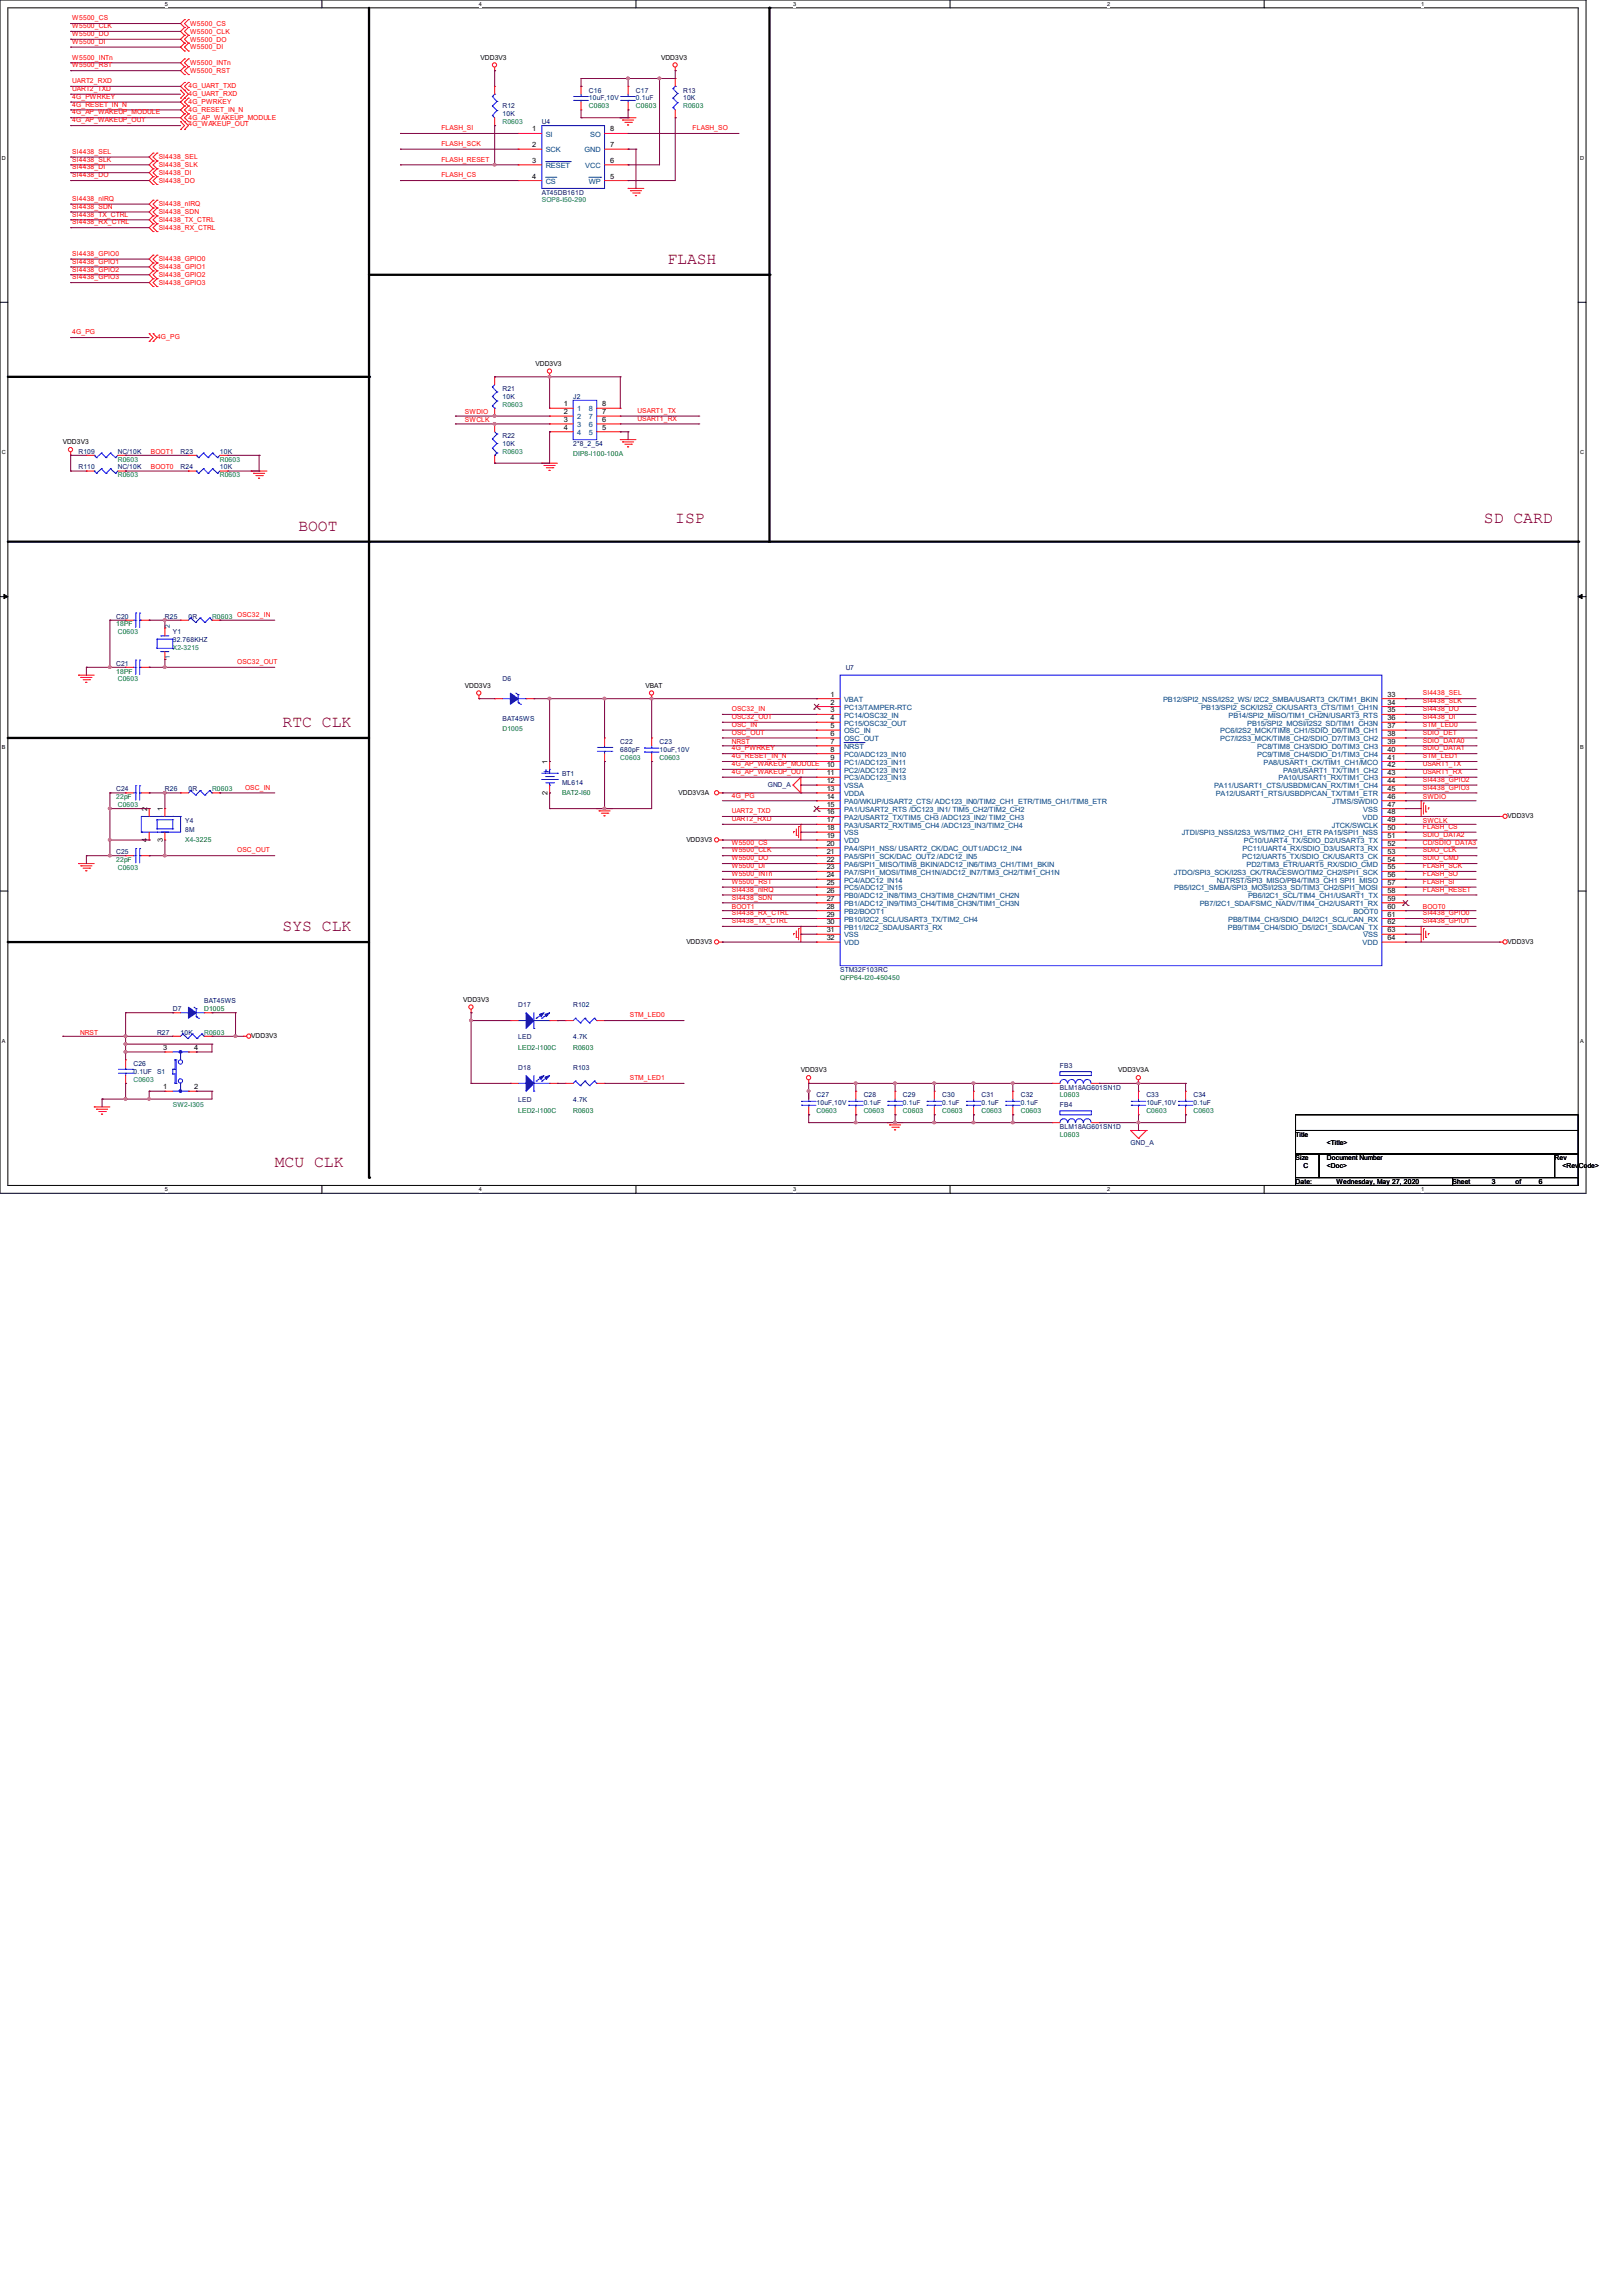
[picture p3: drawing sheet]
<svg xmlns="http://www.w3.org/2000/svg" width="210mm" height="297mm" viewBox="0 0 210 297" stroke-linecap="round" stroke-linejoin="round" font-family="sans-serif">
<defs><g id="words">
<g font-size="2.1" fill="#800000">
<text x="86.4" y="34.2">FLASH</text>
<text x="38.6" y="68.7">BOOT</text>
<text x="87.4" y="67.7">ISP</text>
<text x="192" y="67.7">SD CARD</text>
<text x="36.6" y="94.1">RTC CLK</text>
<text x="36.6" y="120.5">SYS CLK</text>
<text x="35.6" y="151">MCU CLK</text>
</g>
<g font-size=".9" fill="#f00">
<text x="9.4" y="5.7">W5500_DI</text>
<text x="9.4" y="4.7">W5500_DO</text>
<text x="9.4" y="3.6">W5500_CLK</text>
<text x="9.4" y="2.6">W5500_CS</text>
<text x="24.6" y="5.4">W5500_DO</text>
<text x="24.6" y="4.4">W5500_CLK</text>
<text x="24.6" y="3.3">W5500_CS</text>
<text x="9.4" y="7.7">W5500_INTn</text>
<text x="9.4" y="8.7">W5500_RST</text>
<text x="9.4" y="10.8">UART2_RXD</text>
<text x="9.4" y="11.8">UART2_TXD</text>
<text x="24.4" y="11.4">4G_UART_TXD</text>
<text x="24.6" y="8.4">W5500_INTn</text>
<text x="24.6" y="6.4">W5500_DI</text>
<text x="24.6" y="9.4">W5500_RST</text>
<text x="9.4" y="12.8">4G_PWRKEY</text>
<text x="9.4" y="13.8">4G_RESET_IN_N</text>
<text x="9.4" y="14.8">4G_AP_WAKEUP_MODULE</text>
<text x="9.4" y="15.8">4G_AP_WAKEUP_OUT</text>
<text x="24.4" y="13.4">4G_PWRKEY</text>
<text x="24.4" y="14.4">4G_RESET_IN_N</text>
<text x="24.4" y="15.5">4G_AP_WAKEUP_MODULE</text>
<text x="24.4" y="16.3">4G_WAKEUP_OUT</text>
<text x="24.4" y="12.4">4G_UART_RXD</text>
<text x="57.1" y="16.8">FLASH_SI</text>
<text x="89.6" y="16.8">FLASH_SO</text>
<text x="9.4" y="20.9">SI4438_SLK</text>
<text x="9.4" y="22.9">SI4438_DO</text>
<text x="9.4" y="21.9">SI4438_DI</text>
<text x="9.4" y="19.9">SI4438_SEL</text>
<text x="20.5" y="23.7">SI4438_DO</text>
<text x="20.5" y="21.6">SI4438_SLK</text>
<text x="20.5" y="22.6">SI4438_DI</text>
<text x="20.5" y="20.6">SI4438_SEL</text>
<text x="57.1" y="20.9">FLASH_RESET</text>
<text x="57.1" y="22.9">FLASH_CS</text>
<text x="57.1" y="18.9">FLASH_SCK</text>
<text x="9.4" y="28">SI4438_TX_CTRL</text>
<text x="9.4" y="29">SI4438_RX_CTRL</text>
<text x="9.4" y="26">SI4438_nIRQ</text>
<text x="9.4" y="27">SI4438_SDN</text>
<text x="20.5" y="28.7">SI4438_TX_CTRL</text>
<text x="20.5" y="29.8">SI4438_RX_CTRL</text>
<text x="20.5" y="26.7">SI4438_nIRQ</text>
<text x="20.5" y="27.7">SI4438_SDN</text>
<text x="9.4" y="33.1">SI4438_GPIO0</text>
<text x="9.4" y="34.1">SI4438_GPIO1</text>
<text x="9.4" y="35.1">SI4438_GPIO2</text>
<text x="20.5" y="33.8">SI4438_GPIO0</text>
<text x="20.5" y="34.8">SI4438_GPIO1</text>
<text x="20.5" y="35.9">SI4438_GPIO2</text>
<text x="9.4" y="36.2">SI4438_GPIO3</text>
<text x="20.5" y="36.9">SI4438_GPIO3</text>
<text x="9.4" y="43.3">4G_PG</text>
<text x="20.3" y="43.9">4G_PG</text>
<text x="60.2" y="53.6">SWDIO</text>
<text x="82.5" y="53.4">USART1_TX</text>
<text x="19.5" y="58.7">BOOT1</text>
<text x="60.2" y="54.7">SWCLK</text>
<text x="82.5" y="54.4">USART1_RX</text>
<text x="19.5" y="60.7">BOOT0</text>
<text x="30.7" y="85.9">OSC32_OUT</text>
<text x="94.7" y="92">OSC32_IN</text>
<text x="94.7" y="93">OSC32_OUT</text>
<text x="94.7" y="94.1">OSC_IN</text>
<text x="94.7" y="95.1">OSC_OUT</text>
<text x="184.1" y="90">SI4438_SEL</text>
<text x="184.1" y="91">SI4438_SLK</text>
<text x="184.1" y="92">SI4438_DO</text>
<text x="184.1" y="93">SI4438_DI</text>
<text x="184.1" y="95.1">SDIO_DET</text>
<text x="184.1" y="94.1">STM_LED0</text>
<text x="94.7" y="96.3">NRST</text>
<text x="94.7" y="97.1">4G_PWRKEY</text>
<text x="94.7" y="98.1">4G_RESET_IN_N</text>
<text x="94.7" y="99.1">4G_AP_WAKEUP_MODULE</text>
<text x="94.7" y="100.2">4G_AP_WAKEUP_OUT</text>
<text x="184.1" y="96.1">SDIO_DATA0</text>
<text x="184.1" y="97.1">SDIO_DATA1</text>
<text x="184.1" y="99.1">USART1_TX</text>
<text x="184.1" y="100.2">USART1_RX</text>
<text x="184.1" y="101.2">SI4438_GPIO2</text>
<text x="184.1" y="98.1">STM_LED1</text>
<text x="31.7" y="102.2">OSC_IN</text>
<text x="94.7" y="103.2">4G_PG</text>
<text x="94.7" y="106.3">UART2_RXD</text>
<text x="94.7" y="105.2">UART2_TXD</text>
<text x="184.1" y="106.5">SWCLK</text>
<text x="184.1" y="107.3">FLASH_CS</text>
<text x="184.1" y="102.2">SI4438_GPIO3</text>
<text x="184.1" y="103.4">SWDIO</text>
<text x="30.7" y="110.3">OSC_OUT</text>
<text x="94.7" y="109.3">W5500_CS</text>
<text x="94.7" y="110.3">W5500_CLK</text>
<text x="94.7" y="111.3">W5500_DO</text>
<text x="94.7" y="112.4">W5500_DI</text>
<text x="94.7" y="113.4">W5500_INTn</text>
<text x="184.1" y="108.3">SDIO_DATA2</text>
<text x="184.1" y="109.3">CD/SDIO_DATA3</text>
<text x="184.1" y="110.3">SDIO_CLK</text>
<text x="184.1" y="111.3">SDIO_CMD</text>
<text x="184.1" y="112.4">FLASH_SCK</text>
<text x="184.1" y="113.4">FLASH_SO</text>
<text x="94.7" y="114.4">W5500_RST</text>
<text x="94.7" y="115.4">SI4438_nIRQ</text>
<text x="94.7" y="116.4">SI4438_SDN</text>
<text x="94.7" y="119.5">SI4438_TX_CTRL</text>
<text x="94.7" y="118.4">SI4438_RX_CTRL</text>
<text x="94.7" y="117.6">BOOT1</text>
<text x="184.1" y="118.4">SI4438_GPIO0</text>
<text x="184.1" y="119.5">SI4438_GPIO1</text>
<text x="184.1" y="114.4">FLASH_SI</text>
<text x="184.1" y="115.4">FLASH_RESET</text>
<text x="184.1" y="117.6">BOOT0</text>
<text x="81.5" y="131.7">STM_LED0</text>
<text x="10.4" y="133.9">NRST</text>
<text x="81.5" y="139.8">STM_LED1</text>
</g>
<g font-size=".9">
<text x="62.2" y="7.7">VDD3V3</text>
<text x="85.6" y="7.7">VDD3V3</text>
<text x="68.9" y="17">1</text>
<text x="79" y="17">8</text>
<text x="68.9" y="19">2</text>
<text x="68.9" y="21.1">3</text>
<text x="68.9" y="23.1">4</text>
<text x="79" y="23.1">5</text>
<text x="79" y="21.1">6</text>
<text x="79" y="19">7</text>
<text x="69.3" y="47.3">VDD3V3</text>
<text x="72.9" y="52.6">1</text>
<text x="72.9" y="53.6">2</text>
<text x="77.9" y="53.6">7</text>
<text x="77.9" y="52.6">8</text>
<text x="8.1" y="57.5">VDD3V3</text>
<text x="72.9" y="54.6">3</text>
<text x="72.9" y="55.6">4</text>
<text x="77.9" y="55.6">5</text>
<text x="77.9" y="54.6">6</text>
<text x="60.2" y="89">VDD3V3</text>
<text x="83.5" y="89">VBAT</text>
<text x="107.5" y="90.2">1</text>
<text x="107.5" y="91.2">2</text>
<text x="107.5" y="92.2">3</text>
<text x="107.5" y="93.2">4</text>
<text x="107.5" y="94.2">5</text>
<text x="107.5" y="95.2">6</text>
<text x="179.5" y="90.2">33</text>
<text x="179.5" y="91.2">34</text>
<text x="179.5" y="92.2">35</text>
<text x="179.5" y="93.2">36</text>
<text x="179.5" y="94.2">37</text>
<text x="179.5" y="95.2">38</text>
<text x="70.9" y="98.8" transform="rotate(-90 70.9 98.8)">1</text>
<text x="107" y="99.3">10</text>
<text x="107" y="100.3">11</text>
<text x="107" y="101.3">12</text>
<text x="107.5" y="96.3">7</text>
<text x="107.5" y="97.3">8</text>
<text x="107.5" y="98.3">9</text>
<text x="179.5" y="96.3">39</text>
<text x="179.5" y="97.3">40</text>
<text x="179.5" y="98.3">41</text>
<text x="179.5" y="99.3">42</text>
<text x="179.5" y="100.3">43</text>
<text x="179.5" y="101.3">44</text>
<text x="19" y="104.9" transform="rotate(-90 19 104.9)">2</text>
<text x="21.1" y="104.9" transform="rotate(-90 21.1 104.9)">1</text>
<text x="70.9" y="102.9" transform="rotate(-90 70.9 102.9)">2</text>
<text x="87.8" y="102.8">VDD3V3A</text>
<text x="107" y="102.4">13</text>
<text x="107" y="103.4">14</text>
<text x="107" y="104.4">15</text>
<text x="107" y="105.4">16</text>
<text x="107" y="106.4">17</text>
<text x="107" y="107.4">18</text>
<text x="179.5" y="102.4">45</text>
<text x="179.5" y="103.4">46</text>
<text x="179.5" y="104.4">47</text>
<text x="179.5" y="105.4">48</text>
<text x="179.5" y="106.4">49</text>
<text x="179.5" y="107.4">50</text>
<text x="195.1" y="105.9">VDD3V3</text>
<text x="19" y="109" transform="rotate(-90 19 109)">4</text>
<text x="21.1" y="109" transform="rotate(-90 21.1 109)">3</text>
<text x="88.8" y="108.9">VDD3V3</text>
<text x="107" y="108.5">19</text>
<text x="107" y="109.5">20</text>
<text x="107" y="110.5">21</text>
<text x="107" y="111.5">22</text>
<text x="107" y="112.5">23</text>
<text x="107" y="113.5">24</text>
<text x="179.5" y="108.5">51</text>
<text x="179.5" y="109.5">52</text>
<text x="179.5" y="110.5">53</text>
<text x="179.5" y="111.5">54</text>
<text x="179.5" y="112.5">55</text>
<text x="179.5" y="113.5">56</text>
<text x="107" y="114.6">25</text>
<text x="107" y="115.6">26</text>
<text x="107" y="116.6">27</text>
<text x="107" y="117.6">28</text>
<text x="107" y="118.6">29</text>
<text x="107" y="119.6">30</text>
<text x="179.5" y="114.6">57</text>
<text x="179.5" y="115.6">58</text>
<text x="179.5" y="116.6">59</text>
<text x="179.5" y="117.6">60</text>
<text x="179.5" y="118.6">61</text>
<text x="179.5" y="119.6">62</text>
<text x="88.8" y="122.1">VDD3V3</text>
<text x="107" y="120.6">31</text>
<text x="107" y="121.7">32</text>
<text x="179.5" y="120.6">63</text>
<text x="179.5" y="121.7">64</text>
<text x="195.1" y="122.1">VDD3V3</text>
<text x="59.9" y="129.6">VDD3V3</text>
<text x="21.1" y="135.9">3</text>
<text x="25.1" y="135.9">4</text>
<text x="32.5" y="134.3">VDD3V3</text>
<text x="21.1" y="141">1</text>
<text x="25.1" y="141">2</text>
<text x="103.6" y="138.8">VDD3V3</text>
<text x="144.7" y="138.8">VDD3V3A</text>
<text x="167.6" y="147.1">Title</text>
<text x="171.7" y="148.1">&lt;Title&gt;</text>
<text x="167.6" y="150.2">Size</text>
<text x="167.6" y="153.2">Date:</text>
<text x="168.7" y="151.2">C</text>
<text x="171.7" y="151.2">&lt;Doc&gt;</text>
<text x="171.7" y="150.2">Document Number</text>
<text x="172.9" y="153.2">Wednesday, May 27, 2020</text>
<text x="188" y="153.2">Sheet</text>
<text x="193" y="153.2">3</text>
<text x="196.1" y="153.2">of</text>
<text x="199.1" y="153.2">6</text>
<text x="201.2" y="150.2">Rev</text>
<text x="202.2" y="151.2">&lt;RevCode&gt;</text>
</g>
<g font-size=".9" fill="#000080">
<text x="76.2" y="12">C16</text>
<text x="82.3" y="12">C17</text>
<text x="88.4" y="12">R13</text>
<text x="65" y="14">R12</text>
<text x="65" y="15">10K</text>
<text x="70.1" y="16">U4</text>
<text x="76.2" y="13">10uF,10V</text>
<text x="82.3" y="13">0.1uF</text>
<text x="88.4" y="13">10K</text>
<text x="70.1" y="25.2">AT45DB161D</text>
<text x="65" y="50.6">R21</text>
<text x="65" y="51.6">10K</text>
<text x="74.2" y="51.6">J2</text>
<text x="10.2" y="58.7">R109</text>
<text x="15.2" y="58.7">NC/10K</text>
<text x="23.4" y="58.7">R23</text>
<text x="28.5" y="58.7">10K</text>
<text x="65" y="56.7">R22</text>
<text x="65" y="57.7">10K</text>
<text x="74.2" y="57.7">2*8_2_54</text>
<text x="10.2" y="60.7">R110</text>
<text x="15.2" y="60.7">NC/10K</text>
<text x="23.4" y="60.7">R24</text>
<text x="28.5" y="60.7">10K</text>
<text x="15" y="80.1">C20</text>
<text x="21.3" y="80.1">R25</text>
<text x="22.4" y="82.1">Y1</text>
<text x="22.4" y="83.1">32.768KHZ</text>
<text x="24.4" y="80.1">0R</text>
<text x="15" y="86.1">C21</text>
<text x="65" y="88.2">D6</text>
<text x="109.4" y="86.7">U7</text>
<text x="65" y="93.3">BAT45WS</text>
<text x="72.7" y="100.4">BT1</text>
<text x="72.7" y="101.6">ML614</text>
<text x="80.3" y="96.3">C22</text>
<text x="80.3" y="97.3">680pF</text>
<text x="85.3" y="96.3">C23</text>
<text x="85.3" y="97.3">10uF,10V</text>
<text x="99.4" y="101.8">GND_A</text>
<text x="15" y="102.4">C24</text>
<text x="21.3" y="102.4">R26</text>
<text x="24" y="106.5">Y4</text>
<text x="24" y="107.7">8M</text>
<text x="24.4" y="102.4">0R</text>
<text x="15" y="110.5">C25</text>
<text x="108.7" y="125.8">STM32F103RC</text>
<text x="22.4" y="130.9">D7</text>
<text x="26.4" y="129.8">BAT45WS</text>
<text x="67.1" y="130.3">D17</text>
<text x="74.2" y="130.3">R102</text>
<text x="17.3" y="138">C26</text>
<text x="20.3" y="133.9">R27</text>
<text x="23.4" y="133.9">10K</text>
<text x="67.1" y="134.5">LED</text>
<text x="74.2" y="134.5">4.7K</text>
<text x="17.3" y="139">0.1UF</text>
<text x="20.3" y="139">S1</text>
<text x="67.1" y="138.5">D18</text>
<text x="67.1" y="142.6">LED</text>
<text x="74.2" y="138.5">R103</text>
<text x="74.2" y="142.6">4.7K</text>
<text x="105.7" y="142">C27</text>
<text x="105.7" y="143">10uF,10V</text>
<text x="111.8" y="142">C28</text>
<text x="111.8" y="143">0.1uF</text>
<text x="116.8" y="142">C29</text>
<text x="116.8" y="143">0.1uF</text>
<text x="121.9" y="142">C30</text>
<text x="121.9" y="143">0.1uF</text>
<text x="127" y="142">C31</text>
<text x="127" y="143">0.1uF</text>
<text x="132.1" y="142">C32</text>
<text x="132.1" y="143">0.1uF</text>
<text x="137.2" y="143.3">FB4</text>
<text x="137.2" y="138.2">FB3</text>
<text x="137.2" y="141">BLM18AG601SN1D</text>
<text x="148.3" y="142">C33</text>
<text x="148.3" y="143">10uF,10V</text>
<text x="154.4" y="142">C34</text>
<text x="154.4" y="143">0.1uF</text>
<text x="137.2" y="146.1">BLM18AG601SN1D</text>
<text x="146.3" y="148.1">GND_A</text>
</g>
<g font-size=".9" fill="#008040">
<text x="65" y="16">R0603</text>
<text x="88.4" y="14">R0603</text>
<text x="70.1" y="26.2">SOP8-I50-290</text>
<text x="65" y="52.6">R0603</text>
<text x="15.2" y="59.7">R0603</text>
<text x="28.4" y="59.7">R0603</text>
<text x="65" y="58.7">R0603</text>
<text x="15.2" y="61.8">R0603</text>
<text x="28.4" y="61.8">R0603</text>
<text x="15.2" y="82.1">C0603</text>
<text x="27.4" y="80.1">R0603 OSC32_IN</text>
<text x="15.2" y="88.2">C0603</text>
<text x="22.4" y="84.1">X2-3215</text>
<text x="80.3" y="98.3">C0603</text>
<text x="15.2" y="104.4">C0603</text>
<text x="27.4" y="102.4">R0603</text>
<text x="15.2" y="112.6">C0603</text>
<text x="26.4" y="133.9">R0603</text>
<text x="17.3" y="140">C0603</text>
<text x="22.4" y="143.3">SW2-I305</text>
</g>
<g font-size=".9" fill="#004080">
<text x="70.6" y="17.7">SI</text>
<text x="76.4" y="17.7">SO</text>
<text x="70.6" y="19.7">SCK</text>
<text x="70.6" y="21.8">RESET</text>
<text x="70.6" y="23.8">CS</text>
<text x="75.7" y="19.7">GND</text>
<text x="75.7" y="21.8">VCC</text>
<text x="76.2" y="23.8">WP</text>
<text x="74.7" y="53.3">1</text>
<text x="76.2" y="53.3">8</text>
<text x="74.7" y="54.3">2</text>
<text x="74.7" y="55.3">3</text>
<text x="74.7" y="56.3">4</text>
<text x="76.2" y="56.3">5</text>
<text x="76.2" y="55.3">6</text>
<text x="76.2" y="54.3">7</text>
<text x="22" y="81.3" transform="rotate(-90 22 81.3)">2</text>
<text x="22" y="85.3" transform="rotate(-90 22 85.3)">1</text>
<text x="109.2" y="90.8">VBAT</text>
<text x="109.2" y="91.9">PC13/TAMPER-RTC</text>
<text x="109.2" y="92.9">PC14/OSC32_IN</text>
<text x="109.2" y="93.9">PC15/OSC32_OUT</text>
<text x="109.2" y="94.9">OSC_IN</text>
<text x="109.2" y="95.9">OSC_OUT</text>
<text x="150.5" y="90.8">PB12/SPI2_NSS/I2S2_WS/ I2C2_SMBA/USART3_CK/TIM1_BKIN</text>
<text x="155.4" y="91.9">PB13/SPI2_SCK/I2S2_CK/USART3_CTS/TIM1_CH1N</text>
<text x="157.9" y="94.9">PC6/I2S2_MCK/TIM8_CH1/SDIO_D6/TIM3_CH1</text>
<text x="157.9" y="95.9">PC7/I2S3_MCK/TIM8_CH2/SDIO_D7/TIM3_CH2</text>
<text x="159" y="92.9">PB14/SPI2_MISO/TIM1_CH2N/USART3_RTS</text>
<text x="161.4" y="93.9">PB15/SPI2_MOSI/I2S2_SD/TIM1_CH3N</text>
<text x="109.2" y="96.9">NRST</text>
<text x="109.2" y="98">PC0/ADC123_IN10</text>
<text x="109.2" y="99">PC1/ADC123_IN11</text>
<text x="109.2" y="100">PC2/ADC123_IN12</text>
<text x="109.2" y="101">PC3/ADC123_IN13</text>
<text x="162.7" y="96.9">PC8/TIM8_CH3/SDIO_D0/TIM3_CH3</text>
<text x="162.7" y="98">PC9/TIM8_CH4/SDIO_D1/TIM3_CH4</text>
<text x="163.5" y="99">PA8/USART1_CK/TIM1_CH1/MCO</text>
<text x="165.4" y="101">PA10/USART1_RX/TIM1_CH3</text>
<text x="166" y="100">PA9/USART1_TX/TIM1_CH2</text>
<text x="109.2" y="102">VSSA</text>
<text x="109.2" y="103">VDDA</text>
<text x="109.2" y="104.1">PA0/WKUP/USART2_CTS/ ADC123_IN0/TIM2_CH1_ETR/TIM5_CH1/TIM8_ETR</text>
<text x="109.2" y="105.1">PA1/USART2_RTS /DC123_IN1/ TIM5_CH2/TIM2_CH2</text>
<text x="109.2" y="106.1">PA2/USART2_TX/TIM5_CH3 /ADC123_IN2/ TIM2_CH3</text>
<text x="109.2" y="107.1">PA3/USART2_RX/TIM5_CH4 /ADC123_IN3/TIM2_CH4</text>
<text x="157.1" y="102">PA11/USART1_CTS/USBDM/CAN_RX/TIM1_CH4</text>
<text x="157.3" y="103">PA12/USART1_RTS/USBDP/CAN_TX/TIM1_ETR</text>
<text x="172.3" y="107.1">JTCK/SWCLK</text>
<text x="172.4" y="104.1">JTMS/SWDIO</text>
<text x="176.3" y="106.1">VDD</text>
<text x="176.4" y="105.1">VSS</text>
<text x="109.2" y="108.1">VSS</text>
<text x="109.2" y="109.1">VDD</text>
<text x="109.2" y="110.1">PA4/SPI1_NSS/ USART2_CK/DAC_OUT1/ADC12_IN4</text>
<text x="109.2" y="111.2">PA5/SPI1_SCK/DAC_OUT2 /ADC12_IN5</text>
<text x="109.2" y="112.2">PA6/SPI1_MISO/TIM8_BKIN/ADC12_IN6/TIM3_CH1/TIM1_BKIN</text>
<text x="109.2" y="113.2">PA7/SPI1_MOSI/TIM8_CH1N/ADC12_IN7/TIM3_CH2/TIM1_CH1N</text>
<text x="151.9" y="113.2">JTDO/SPI3_SCK/I2S3_CK/TRACESWO/TIM2_CH2/SPI1_SCK</text>
<text x="152.9" y="108.1">JTDI/SPI3_NSS/I2S3_WS/TIM2_CH1_ETR PA15/SPI1_NSS</text>
<text x="160.7" y="111.2">PC12/UART5_TX/SDIO_CK/USART3_CK</text>
<text x="160.8" y="110.1">PC11/UART4_RX/SDIO_D3/USART3_RX</text>
<text x="161" y="109.1">PC10/UART4_TX/SDIO_D2/USART3_TX</text>
<text x="161.3" y="112.2">PD2/TIM3_ETR/UART5_RX/SDIO_CMD</text>
<text x="109.2" y="114.2">PC4/ADC12_IN14</text>
<text x="109.2" y="115.2">PC5/ADC12_IN15</text>
<text x="109.2" y="116.2">PB0/ADC12_IN8/TIM3_CH3/TIM8_CH2N/TIM1_CH2N</text>
<text x="109.2" y="117.3">PB1/ADC12_IN9/TIM3_CH4/TIM8_CH3N/TIM1_CH3N</text>
<text x="109.2" y="118.3">PB2/BOOT1</text>
<text x="109.2" y="119.3">PB10/I2C2_SCL/USART3_TX/TIM2_CH4</text>
<text x="151.9" y="115.2">PB5/I2C1_SMBA/SPI3_MOSI/I2S3_SD/TIM3_CH2/SPI1_MOSI</text>
<text x="155.2" y="117.3">PB7/I2C1_SDA/FSMC_NADV/TIM4_CH2/USART1_RX</text>
<text x="157.4" y="114.2">NJTRST/SPI3_MISO/PB4/TIM3_CH1 SPI1_MISO</text>
<text x="158.9" y="119.3">PB8/TIM4_CH3/SDIO_D4/I2C1_SCL/CAN_RX</text>
<text x="161.5" y="116.2">PB6/I2C1_SCL/TIM4_CH1/USART1_TX</text>
<text x="175.1" y="118.3">BOOT0</text>
<text x="109.2" y="120.3">PB11/I2C2_SDA/USART3_RX</text>
<text x="109.2" y="121.3">VSS</text>
<text x="109.2" y="122.3">VDD</text>
<text x="158.9" y="120.3">PB9/TIM4_CH4/SDIO_D5/I2C1_SDA/CAN_TX</text>
<text x="176.3" y="122.3">VDD</text>
<text x="176.4" y="121.3">VSS</text>
</g>
<g font-size=".9" fill="#008000">
<text x="76.2" y="14">C0603</text>
<text x="82.3" y="14">C0603</text>
<text x="74.2" y="59">DIP8-I100-100A</text>
<text x="15" y="81.1">18PF</text>
<text x="15" y="87.2">18PF</text>
<text x="65" y="94.6">D1005</text>
<text x="85.3" y="98.3">C0603</text>
<text x="15" y="103.4">22pF</text>
<text x="72.7" y="102.8">BAT2-I60</text>
<text x="15" y="111.5">22pF</text>
<text x="24" y="108.9">X4-3225</text>
<text x="26.4" y="130.9">D1005</text>
<text x="108.7" y="126.8">QFP64-I20-450450</text>
<text x="67.1" y="135.8">LED2-I100C</text>
<text x="74.2" y="135.8">R0603</text>
<text x="67.1" y="144">LED2-I100C</text>
<text x="74.2" y="144">R0603</text>
<text x="137.2" y="142">L0603</text>
<text x="105.7" y="144.1">C0603</text>
<text x="111.8" y="144.1">C0603</text>
<text x="116.8" y="144.1">C0603</text>
<text x="121.9" y="144.1">C0603</text>
<text x="127" y="144.1">C0603</text>
<text x="132.1" y="144.1">C0603</text>
<text x="137.2" y="147.1">L0603</text>
<text x="148.3" y="144.1">C0603</text>
<text x="154.4" y="144.1">C0603</text>
</g>
<g font-size=".7">
<text x="21.3" y=".8">5</text>
<text x="62" y=".8">4</text>
<text x="102.6" y=".8">3</text>
<text x="143.3" y=".8">2</text>
<text x="183.9" y=".8">1</text>
<text x=".3" y="20.7">D</text>
<text x="204.5" y="20.7">D</text>
<text x=".3" y="58.8">C</text>
<text x="204.5" y="58.8">C</text>
<text x=".3" y="96.9">B</text>
<text x="204.5" y="96.9">B</text>
<text x=".3" y="135">A</text>
<text x="204.5" y="135">A</text>
<text x="21.3" y="154.2">5</text>
<text x="62" y="154.2">4</text>
<text x="102.6" y="154.2">3</text>
<text x="143.3" y="154.2">2</text>
<text x="183.9" y="154.2">1</text>
</g>
</g></defs>
<path d="M0 0h205.2v154.4h-205.2zM1 1h203.2v152.4h-203.2z" fill="none" stroke="#000" stroke-width=".13"/>
<g fill="#fff">
<path d="M21.3 .1h.4v.8h-.4z"/>
<path d="M21.3 153.5h.4v.8h-.4z"/>
</g>
<path d="M41.7 0v1M41.7 153.4v1" fill="none" stroke="#000" stroke-width=".13"/>
<g fill="#fff">
<path d="M62 .1h.4v.8h-.4z"/>
<path d="M62 153.5h.4v.8h-.4z"/>
</g>
<path d="M82.3 0v1M82.3 153.4v1" fill="none" stroke="#000" stroke-width=".13"/>
<g fill="#fff">
<path d="M102.6 .1h.4v.8h-.4z"/>
<path d="M102.6 153.5h.4v.8h-.4z"/>
</g>
<path d="M122.9 0v1M122.9 153.4v1" fill="none" stroke="#000" stroke-width=".13"/>
<g fill="#fff">
<path d="M143.3 .1h.3v.8h-.3z"/>
<path d="M143.3 153.5h.3v.8h-.3z"/>
</g>
<path d="M163.6 0v1M163.6 153.4v1" fill="none" stroke="#000" stroke-width=".13"/>
<g fill="#fff">
<path d="M183.9 .1h.4v.8h-.4z"/>
<path d="M183.9 153.5h.4v.8h-.4z"/>
<path d="M.3 20.1h.5v.8h-.5z"/>
<path d="M204.5 20.1h.5v.8h-.5z"/>
<path d="M.3 58.2h.5v.8h-.5z"/>
<path d="M204.5 58.2h.5v.8h-.5z"/>
</g>
<path d="M0 39.1h1M204.2 39.1h1" fill="none" stroke="#000" stroke-width=".13"/>
<g fill="#fff">
<path d="M.3 96.3h.4v.8h-.4z"/>
<path d="M204.5 96.3h.4v.8h-.4z"/>
</g>
<path d="M0 77.2h1M204.2 77.2h1" fill="none" stroke="#000" stroke-width=".13"/>
<path d="M.5 76.9l.5 .3-.5 .3zM204.2 77.2l.5-.3v.6z" fill="#000" stroke="#000" stroke-width=".13"/>
<g fill="#fff">
<path d="M.3 134.4h.4v.8h-.4z"/>
<path d="M204.5 134.4h.4v.8h-.4z"/>
</g>
<path d="M0 115.3h1M204.2 115.3h1M167.6 144.3h36.6v2h-36.6zM167.6 146.3h36.6v3.1h-36.6zM167.6 149.4h3.1v3h-3.1zM167.6 152.4h20.4v1h-20.4zM170.7 149.4h30.5v3h-30.5zM188 152.4h16.2v1h-16.2zM201.2 149.4h3v3h-3z" fill="none" stroke="#000" stroke-width=".13"/>
<g fill="none" stroke="#000" stroke-width=".3">
<path d="M47.8 1v151.4M99.6 1h.1M99.6 1v69.1M47.8 35.6h51.8M99.6 35.6h.1M1 48.8h46.8M47.8 48.8h.1M1 70.1h203.2M204.2 70.1h.1M1 95.5h.1M1 95.5h46.8M1 121.9h.1"/>
<path d="M1 121.9h46.8M47.8 152.4h.1"/>
</g>
<g fill="none" stroke="#f00" stroke-width=".13">
<path d="M19.8 19.8h.1M19.8 19.8l-.5 .5 .5 .5M20.3 19.8h.1M20.3 19.8l-.5 .5 .5 .5M23.4 16.8h.1M23.4 15.7h.1M23.4 12.7h.1M23.4 11.7h.1M23.4 15.7l.5 .6-.5 .5M23.4 11.7l.5 .5-.5 .5M23.9 7.6h.1M23.9 8.6h.1"/>
<path d="M23.9 5.6h.1M23.9 6.6h.1M23.9 4.6h.1M23.9 3.6h.1M23.9 2.5h.1M23.9 9.7h.1M23.9 13.7h.1M23.9 12.7h.1M23.9 14.7h.1M23.9 15.7h.1M23.9 16.8h.1M23.9 10.7h.1"/>
<path d="M23.9 11.7h.1M23.9 7.6l-.5 .5 .5 .5M23.9 5.6l-.5 .5 .5 .5M23.9 4.6l-.5 .5 .5 .5M23.9 3.6l-.5 .5 .5 .5M23.9 2.5l-.5 .5 .5 .6M23.9 8.6l-.5 .5 .5 .6M23.9 10.7l-.5 .5 1 1-1 1 .5 .5M23.9 13.7l-.5 .5 .5 .5M23.9 14.7l-.5 .5 1 1.1-.5 .5M24.4 8.6h.1M24.4 7.6h.1"/>
<path d="M24.4 6.6h.1M24.4 5.6h.1M24.4 4.6h.1M24.4 3.6h.1M24.4 2.5h.1M24.4 9.7h.1M24.4 12.7h.1M24.4 13.7h.1M24.4 14.7h.1M24.4 15.7h.1M24.4 11.7h.1M24.4 10.7h.1"/>
<path d="M24.4 7.6l-.5 .5 .5 .5M24.4 5.6l-.5 .5 .5 .5M24.4 4.6l-.5 .5 .5 .5M24.4 3.6l-.5 .5 .5 .5M24.4 2.5l-.5 .5 .5 .6M24.4 8.6l-.5 .5 .5 .6M24.4 12.7l-.5 .5 .5 .5M24.4 13.7l-.5 .5 .5 .5M24.4 14.7l-.5 .5 .5 .5M24.4 10.7l-.5 .5 .5 .5M64 9.1h.1M64 16.3h.1"/>
<path d="M64 11.2h.1M64 8.7v.4M64 11.2v1M64 15.2v1.1M67.1 17.3h.1M67.1 19.3h.1M67.1 17.3h3M67.1 19.3h3M75.2 14.2h.1M75.2 11.2h.1M75.2 11.2v1M75.2 13.2v1"/>
<path d="M78.2 17.3h3.1M78.2 19.3h3.1M80.3 15.2h.1M80.3 15.2h2M80.6 15.5h.1M80.6 15.5h1.4M80.9 15.8h.8M81.2 16.2h.1M81.2 16.2h.2M81.3 19.3h.1M81.3 17.3h.1M81.3 14.2h.1"/>
<path d="M81.3 11.2h.1M81.3 11.2v1M81.3 13.2v1M81.7 15.8h.1M87.4 9.1h.1M87.4 15.2h.1M87.4 10.2h.1M87.4 8.7v.4M87.4 10.2v1M87.4 14.2v1M19.8 27.9h.1M19.8 29h.1"/>
<path d="M19.8 30h.1M19.8 22.9h.1M19.8 23.9h.1M19.8 20.8h.1M19.8 21.8h.1M19.8 25.9h.1M19.8 26.9h.1M19.8 33h.1M19.8 34h.1M19.8 35.1h.1M19.8 36.1h.1M19.8 37.1h.1"/>
<path d="M19.8 20.8l-.5 .5 .5 .5M19.8 27.9l-.5 .5 .5 .6M19.8 29l-.5 .5 .5 .5M19.8 22.9l-.5 .5 .5 .5M19.8 21.8l-.5 .6 .5 .5M19.8 25.9l-.5 .5 .5 .5M19.8 26.9l-.5 .5 .5 .5M19.8 33l-.5 .5 .5 .5M19.8 34l-.5 .5 .5 .6M19.8 35.1l-.5 .5 .5 .5M19.8 36.1l-.5 .5 .5 .5M20.3 29h.1"/>
<path d="M20.3 27.9h.1M20.3 30h.1M20.3 23.9h.1M20.3 22.9h.1M20.3 21.8h.1M20.3 20.8h.1M20.3 26.9h.1M20.3 25.9h.1M20.3 34h.1M20.3 33h.1M20.3 35.1h.1M20.3 36.1h.1"/>
<path d="M20.3 37.1h.1M20.3 27.9l-.5 .5 .5 .6M20.3 29l-.5 .5 .5 .5M20.3 22.9l-.5 .5 .5 .5M20.3 20.8l-.5 .5 .5 .5M20.3 21.8l-.5 .6 .5 .5M20.3 25.9l-.5 .5 .5 .5M20.3 26.9l-.5 .5 .5 .5M20.3 33l-.5 .5 .5 .5M20.3 34l-.5 .5 .5 .6M20.3 35.1l-.5 .5 .5 .5M20.3 36.1l-.5 .5 .5 .5"/>
<path d="M67.1 21.3h.1M67.1 23.4h.1M67.1 21.3h3M67.1 23.4h3M78.2 21.3h3.1M78.2 23.4h3.1M81.3 24.4h.1M81.3 23.4h.1M81.3 21.3h.1M81.3 24.4h2M81.6 24.7h.1M81.6 24.7h1.4"/>
<path d="M81.9 25h.8M82.2 25.3h.1M82.2 25.3h.2M82.7 25h.1M9.1 58.9h.1M9.1 58.5v.4M11.2 58.9h.1M11.2 58.9h1M15.2 58.9h1.1M16.3 58.9h.1M19.3 44.2h.1M19.3 43.2h.1"/>
<path d="M19.3 43.2l.5 .5-.5 .5M19.8 44.2h.1M19.8 43.2h.1M19.8 43.2l.5 .5-.5 .5M24.4 58.9h.1M24.4 58.9h1M28.4 58.9h1.1M29.5 58.9h.1M64 48.8h.1M64 53.8h.1M64 54.9h.1M64 59.9h.1"/>
<path d="M64 48.8v1M64 52.8v1M64 54.9v1M64 58.9v1M70.1 59.9h.1M70.1 59.9h2M71.1 48.8h.1M71.1 52.8h.1M71.1 53.8h.1M71.1 54.9h.1M71.1 55.9h.1M71.1 48.3v.5"/>
<path d="M71.1 52.8h3.1M71.1 53.8h3.1M71.1 54.9h3.1M71.1 55.9h3.1M77.2 52.8h3.1M77.2 53.8h3.1M77.2 54.9h3.1M77.2 55.9h3.1M80.3 56.9h.1M80.3 55.9h.1M80.3 54.9h.1M80.3 53.8h.1"/>
<path d="M80.3 52.8h.1M80.3 56.9h2M80.6 57.2h.1M80.6 57.2h1.4M80.9 57.5h.8M81.2 57.8h.1M81.2 57.8h.2M81.7 57.5h.1M11.2 61h.1M11.2 61h1M15.2 61h1.1M16.3 61h.1"/>
<path d="M24.4 61h.1M24.4 61h1M28.4 61h1.1M29.5 61h.1M32.5 61h.1M32.5 61h2M32.8 61.3h.1M32.8 61.3h1.4M33.1 61.6h.9M33.4 61.9h.1M33.4 61.9h.2M34 61.6h.1"/>
<path d="M70.4 60.2h.1M70.4 60.2h1.4M70.7 60.5h.8M71 60.9h.1M71 60.9h.2M71.5 60.5h.1M10.2 87.4h.1M10.2 87.4h2M10.5 87.7h.1M10.5 87.7h1.4M10.8 88h.8M11.1 88.3h.1"/>
<path d="M11.1 88.3h.2M11.6 88h.1M16.3 80.3h.1M16.3 86.4h.1M16.3 80.3h1M16.3 86.4h1M18.3 80.3h1M18.3 86.4h1M19.3 80.3h.1M19.3 86.4h.1M21.3 85.3h.1M21.3 81.3h.1"/>
<path d="M21.3 81.3v1M21.3 84.3v1M23.4 80.3h.1M23.4 80.3h1M27.4 80.3h1M28.4 80.3h.1M62 90.4h.1M62 90v.4M64 90.4h.1M64 90.4h1M68.1 90.4h1M69.1 90.4h.1"/>
<path d="M71.1 98.6h.1M71.1 98.6v1M78.2 95.5h.1M78.2 98.6h.1M78.2 95.5v1M78.2 97.5v1.1M84.3 90.4h.1M84.3 98.6h.1M84.3 95.5h.1M84.3 90v.4M84.3 95.5v1M84.3 97.5v1.1"/>
<path d="M105.7 90.4h.1M105.7 91.4h.1M105.7 92.5h.1M105.7 93.5h.1M105.7 94.5h.1M105.7 95.5h.1M105.7 96.5h.1M105.7 97.5h.1M105.7 98.6h.1M105.7 99.6h.1M105.7 90.4h3M105.7 91.4h3"/>
<path d="M105.7 92.5h3M105.7 93.5h3M105.7 94.5h3M105.7 95.5h3M105.7 96.5h3M105.7 97.5h3M105.7 98.6h3M105.7 99.6h3M178.8 90.4h3.1M178.8 91.4h3.1M178.8 92.5h3.1M178.8 93.5h3.1"/>
<path d="M178.8 94.5h3.1M178.8 95.5h3.1M178.8 96.5h3.1M178.8 97.5h3.1M178.8 98.6h3.1M178.8 99.6h3.1M181.9 90.4h.1M181.9 91.4h.1M181.9 92.5h.1M181.9 93.5h.1M181.9 94.5h.1M181.9 95.5h.1"/>
<path d="M181.9 96.5h.1M181.9 97.5h.1M181.9 98.6h.1M181.9 99.6h.1M10.2 111.8h.1M10.2 111.8h2M10.5 112.1h.1M10.5 112.1h1.4M10.8 112.4h.8M11.1 112.7h.1M11.1 112.7h.2M11.6 112.4h.1"/>
<path d="M16.3 102.6h.1M16.3 110.7h.1M16.3 102.6h1M16.3 110.7h1M18.3 102.6h1M18.3 110.7h1M19.3 102.6h.1M19.3 104.6h.1M19.3 108.7h.1M19.3 110.7h.1M19.3 104.6v1.1M19.3 107.7v1"/>
<path d="M21.3 104.6h.1M21.3 108.7h.1M21.3 104.6v1.1M21.3 107.7v1M23.4 102.6h.1M23.4 102.6h1M27.4 102.6h1M28.4 102.6h.1M71.1 102.6h.1M71.1 101.6v1M77.2 104.6h.1M77.2 104.6h2"/>
<path d="M77.5 104.9h.1M77.5 104.9h1.5M77.8 105.2h.9M78.1 105.6h.1M78.1 105.6h.2M78.7 105.2h.1M93 102.6h.5M93 108.7h.5M93.5 102.6h.1M93.5 108.7h.1M102.6 101.6h.1M102.6 101.6l1 1"/>
<path d="M102.7 107.6h.1M102.7 107.6v.2M103 108.1h.1M103 107.3v.8M103.3 107h.1M103.3 107v1.4M103.6 106.7h.1M103.6 119.9h.1M103.6 102.6h.1M103.6 100.6h.1M103.6 100.6v2M103.6 106.7v2"/>
<path d="M103.6 119.9v2M103.6 100.6l-1 1M105.7 100.6h.1M105.7 101.6h.1M105.7 102.6h.1M105.7 103.6h.1M105.7 104.6h.1M105.7 105.7h.1M105.7 106.7h.1M105.7 107.7h.1M105.7 108.7h.1M105.7 109.7h.1"/>
<path d="M105.7 110.7h.1M105.7 111.8h.1M105.7 112.8h.1M105.7 113.8h.1M105.7 114.8h.1M105.7 115.8h.1M105.7 116.8h.1M105.7 117.9h.1M105.7 118.9h.1M105.7 119.9h.1M105.7 104.6h3M105.7 111.8h3"/>
<path d="M105.7 102.6h3M105.7 108.7h3M105.7 105.7h3M105.7 100.6h3M105.7 101.6h3M105.7 103.6h3M105.7 106.7h3M105.7 107.7h3M105.7 109.7h3M105.7 110.7h3M105.7 112.8h3M105.7 113.8h3"/>
<path d="M105.7 114.8h3M105.7 115.8h3M105.7 116.8h3M105.7 117.9h3M105.7 118.9h3M105.7 119.9h3M178.8 104.6h3.1M178.8 111.8h3.1M178.8 102.6h3.1M178.8 108.7h3.1M178.8 105.7h3.1M178.8 100.6h3.1"/>
<path d="M178.8 101.6h3.1M178.8 103.6h3.1M178.8 106.7h3.1M178.8 107.7h3.1M178.8 109.7h3.1M178.8 110.7h3.1M178.8 112.8h3.1M178.8 113.8h3.1M178.8 114.8h3.1M178.8 115.8h3.1M178.8 116.8h3.1M178.8 117.9h3.1"/>
<path d="M178.8 118.9h3.1M178.8 119.9h3.1M181.9 100.6h.1M181.9 101.6h.1M181.9 102.6h.1M181.9 103.6h.1M181.9 104.6h.1M181.9 105.7h.1M181.9 106.7h.1M181.9 107.7h.1M181.9 108.7h.1M181.9 109.7h.1"/>
<path d="M181.9 110.7h.1M181.9 111.8h.1M181.9 112.8h.1M181.9 113.8h.1M181.9 114.8h.1M181.9 115.8h.1M181.9 116.8h.1M181.9 117.9h.1M181.9 118.9h.1M181.9 119.9h.1M183.9 119.9h.1M183.9 103.6h.1"/>
<path d="M183.9 103.6v2.1M183.9 119.9v2M184.2 103.9h.1M184.2 103.9v1.5M184.5 105.1h.1M184.5 104.2v.9M184.8 104.6h.1M184.8 104.6v.1M194.1 105.7h.1M194.1 105.7h.4M16.3 137.2h.1M16.3 137.2v1"/>
<path d="M16.3 139.2v1M21.3 136.1h.1M21.3 136.1h1.1M22.4 131.1h.1M22.4 134.1h.1M22.4 134.1h1M22.4 131.1h1M24.4 136.1h1M25.4 136.1h.1M26.4 134.1h1M26.4 131.1h1M27.4 131.1h.1"/>
<path d="M27.4 134.1h.1M31.5 134.1h.1M31.5 134.1h.4M61 131.1h.1M61 130.6v.5M66 132.1h.1M66 132.1h1.1M71.1 132.1h1M72.1 132.1h.1M73.2 132.1h.1M73.2 132.1h1M77.2 132.1h1"/>
<path d="M78.2 132.1h.1M93 121.9h.5M93.5 121.9h.1M102.7 120.8h.1M102.7 120.8v.2M103 121.3h.1M103 120.5v.8M103.3 120.2h.1M103.3 120.2v1.4M104.6 139.8v.4M105.7 120.9h.1M105.7 121.9h.1"/>
<path d="M105.7 121.9h3M105.7 120.9h3M147.3 139.8v.4M178.8 121.9h3.1M178.8 120.9h3.1M181.9 120.9h.1M181.9 121.9h.1M184.2 120.2h.1M184.2 120.2v1.4M184.5 121.3h.1M184.5 120.5v.8M184.8 120.8h.1"/>
<path d="M184.8 120.8v.2M194.1 121.9h.1M194.1 121.9h.4M12.2 143.3h.1M12.2 143.3h2M12.5 143.6h.1M12.5 143.6h1.4M12.8 143.8h.8M13.1 144.2h.1M13.1 144.2h.2M13.6 143.8h.1M16.3 140.2h.1"/>
<path d="M21.3 141.2h.1M21.3 141.2h1.1M24.4 141.2h1M25.4 141.2h.1M66 140.2h.1M66 140.2h1.1M71.1 140.2h1M72.1 140.2h.1M73.2 140.2h.1M73.2 140.2h1M77.2 140.2h1M78.2 140.2h.1"/>
<path d="M104.6 140.2h.1M104.6 144.3h.1M104.6 141.2h.1M104.6 141.2v1M104.6 143.3v1M110.7 144.3h.1M110.7 141.2h.1M110.7 141.2v1M110.7 143.3v1M114.8 145.3h.1M114.8 145.3h2M115.1 145.6h.1"/>
<path d="M115.1 145.6h1.4M115.4 145.9h.8M115.7 146.2h.1M115.7 146.2h.2M115.8 144.3h.1M115.8 141.2h.1M115.8 141.2v1M115.8 143.3v1M116.2 145.9h.1M120.9 144.3h.1M120.9 141.2h.1M120.9 141.2v1"/>
<path d="M120.9 143.3v1M126 144.3h.1M126 141.2h.1M126 141.2v1M126 143.3v1M131.1 144.3h.1M131.1 141.2h.1M131.1 141.2v1M131.1 143.3v1M136.1 145.3h.1M136.1 140.2h.1M136.1 145.3h1.1"/>
<path d="M136.1 140.2h1.1M141.2 145.3h1M141.2 140.2h1M142.2 145.3h.1M142.2 140.2h.1M146.3 146.3h.1M146.3 146.3h2M146.3 146.3l1 1M147.3 140.2h.1M147.3 147.3h.1M147.3 144.3h.1M147.3 141.2h.1"/>
<path d="M147.3 141.2v1M147.3 143.3v1M148.3 146.3h.1M148.3 146.3l-1 1M153.4 144.3h.1M153.4 141.2h.1M153.4 141.2v1M153.4 143.3v1"/>
<circle cx="64" cy="8.4" r=".28"/>
<circle cx="87.4" cy="8.4" r=".28"/>
<circle cx="9.1" cy="58.2" r=".28"/>
<circle cx="71.1" cy="48" r=".28"/>
<circle cx="62" cy="89.7" r=".28"/>
<circle cx="84.3" cy="89.7" r=".28"/>
<circle cx="92.7" cy="108.7" r=".28"/>
<circle cx="92.7" cy="102.6" r=".28"/>
<circle cx="194.8" cy="105.6" r=".28"/>
<circle cx="32.2" cy="134.1" r=".28"/>
<circle cx="60.9" cy="130.3" r=".28"/>
<circle cx="92.7" cy="121.9" r=".28"/>
<circle cx="104.6" cy="139.5" r=".28"/>
<circle cx="147.3" cy="139.5" r=".28"/>
<circle cx="194.8" cy="121.9" r=".28"/>
</g>
<g fill="none" stroke="#00f" stroke-width=".13">
<path d="M63.7 14.9h.1M63.7 13.7h.1M63.7 12.5h.1M63.7 14.9l.3 .3M63.7 13.7l.6 .6M63.7 12.5l.6 .6M64 12.2h.1M64 12.2l-.3 .3M64.3 14.3h.1M64.3 13.1h.1M64.3 14.3l-.6 .6M64.3 13.1l-.6 .6"/>
<path d="M70.1 16.3h8.1v8.1h-8.1zM74.3 12.5h.1M74.3 13h.1M74.3 12.5h1.8M74.3 13h1.8M75.2 13h.1M75.2 12.5h.1M75.2 12.2v.3M75.2 13v.2M80.3 12.5h.1M80.3 13h.1M80.3 12.5h1.9"/>
<path d="M80.3 13h1.9M81.3 13h.1M81.3 12.5h.1M81.3 12.2v.3M81.3 13v.2M87.1 13.9h.1M87.1 12.7h.1M87.1 11.5h.1M87.1 13.9l.3 .3M87.1 12.7l.6 .6M87.1 11.5l.6 .6M87.4 11.2h.1"/>
<path d="M87.4 11.2l-.3 .3M87.7 13.3h.1M87.7 12.1h.1M87.7 13.3l-.6 .6M87.7 12.1l-.6 .6M12.2 58.9h.1M12.2 58.9l.3 .3M12.5 59.2h.1M13.1 58.6h.1M13.1 58.6l.6 .6M13.1 58.6l-.6 .6M13.7 59.2h.1"/>
<path d="M14.3 58.6h.1M14.3 58.6l.6 .6M14.3 58.6l-.6 .6M14.9 59.2h.1M15.2 58.9l-.3 .3M25.4 58.9h.1M25.4 58.9l.3 .3M25.7 59.2h.1M26.3 58.6h.1M26.3 58.6l.6 .6M26.3 58.6l-.6 .6M26.9 59.2h.1"/>
<path d="M27.5 58.6h.1M27.5 58.6l.7 .6M27.5 58.6l-.6 .6M28.2 59.2h.1M28.4 58.9l-.2 .3M63.7 50.1h.1M63.7 51.3h.1M63.7 52.5h.1M63.7 56.8h.1M63.7 58h.1M63.7 50.1l.6 .6M63.7 51.3l.6 .6"/>
<path d="M63.7 52.5l.3 .3M63.7 56.8l.6 .6M63.7 58l.6 .6M64 52.8h.1M64 58.9h.1M64 49.8l-.3 .3M64 55.9l.3 .3M64.3 50.7h.1M64.3 51.9h.1M64.3 56.2h.1M64.3 57.4h.1M64.3 58.6h.1"/>
<path d="M64.3 50.7l-.6 .6M64.3 51.9l-.6 .6M64.3 56.2l-.6 .6M64.3 57.4l-.6 .6M64.3 58.6l-.3 .3M74.2 51.8h3v5.1h-3zM12.2 61h.1M12.2 61l.3 .3M12.5 61.3h.1M13.1 60.7h.1M13.1 60.7l.6 .6M13.1 60.7l-.6 .6"/>
<path d="M13.7 61.3h.1M14.3 60.7h.1M14.3 60.7l.6 .6M14.3 60.7l-.6 .6M14.9 61.3h.1M15.2 61l-.3 .3M17.6 79.3h.1M17.6 79.3v1.9M18.1 79.3h.1M18.1 79.3v1.9M24.7 80h.1M24.7 80l-.3 .3"/>
<path d="M24.7 80l.6 .6M25.4 61h.1M25.4 61l.3 .3M25.7 61.3h.1M25.9 80h.1M25.9 80l-.6 .6M25.9 80l.6 .6M26.3 60.7h.1M26.3 60.7l.6 .6M26.3 60.7l-.6 .6M26.9 61.3h.1M27.1 80h.1"/>
<path d="M27.1 80l-.6 .6M27.1 80l.3 .3M27.5 60.7h.1M27.5 60.7l.7 .6M27.5 60.7l-.6 .6M28.2 61.3h.1M28.4 61l-.2 .3M17.3 80.3h.3M17.3 86.4h.3M17.6 80.3h.1M17.6 85.4h.1M17.6 86.4h.1"/>
<path d="M17.6 85.4v1.9M18.1 80.3h.1M18.1 86.4h.1M18.1 85.4h.1M18.1 85.4v1.9M18.1 80.3h.2M18.1 86.4h.2M20.3 83.9h.1M20.3 82.7h.1M20.3 82.7v1.2M20.3 83.9h2.1M20.3 82.7h2.1"/>
<path d="M20.8 84.3h.1M20.8 82.3h.1M20.8 84.3h1M20.8 82.3h1M22.4 82.7h.1M22.4 83.9h.1M22.4 82.7v1.2M25.3 80.6h.1M26.5 80.6h.1M27.4 80.3h.1M65 90.4h1M66 90.4h.1"/>
<path d="M66.8 89.7l.3 .2M67.1 89.9h.1M67.1 90.9h.1M67.1 90.4h1M67.1 89.9v1M67.1 90.9l.3 .2M67.4 91.1h.1M68.1 90.4h.1M70.4 99.9h.4M70.6 99.7h.1M70.6 99.7v.4M70.8 99.9h.1"/>
<path d="M71.1 99.6h.1M71.1 99.6v.5M77.3 97.2h1.9M77.3 96.7h1.9M78.2 96.7h.1M78.2 97.2h.1M78.2 96.5v.2M78.2 97.2v.3M79.2 97.2h.1M79.2 96.7h.1M83.4 96.8h.1M83.4 97.3h.1"/>
<path d="M83.4 96.8h1.9M83.4 97.3h1.9M84.3 97.3h.1M84.3 96.8h.1M84.3 96.5v.3M84.3 97.3v.2M108.7 87.4h70.1v37.6h-70.1zM17.3 102.6h.3M17.3 110.7h.3M17.6 101.7h.1M17.6 102.6h.1M17.6 109.8h.1"/>
<path d="M17.6 110.7h.1M17.6 101.7v1.8M17.6 109.8v1.9M18.1 102.6h.1M18.1 101.7h.1M18.1 110.7h.1M18.1 109.8h.1M18.1 102.6h.2M18.1 101.7v1.8M18.1 109.8v1.9M18.1 110.7h.2M18.3 105.7h.1"/>
<path d="M18.3 107.7h.1M18.3 105.7h5.1M18.3 105.7v2M20.3 106.1h.1M20.3 107.3h.1M20.3 107.7h.1M20.3 106.1h2.1M20.3 106.1v1.2M20.3 107.3h2.1M20.8 105.7h.1M20.8 107.7h.1M21.3 105.7h.1"/>
<path d="M21.3 107.7h.1M22.4 107.3h.1M22.4 106.1h.1M22.4 105.7h.1M22.4 106.1v1.2M23.4 105.7h.1M23.4 105.7v2h-5.1M24.7 102.3h.1M24.7 102.3l-.3 .3M24.7 102.3l.6 .6M25.3 102.9h.1M25.9 102.3h.1"/>
<path d="M25.9 102.3l-.6 .6M25.9 102.3l.6 .6M26.5 102.9h.1M27.1 102.3h.1M27.1 102.3l-.6 .6M27.1 102.3l.3 .3M27.4 102.6h.1M70.1 100.1h2M70.1 100.9h2M70.6 100.5h1M70.6 101.3h1M71.1 101.6h.1"/>
<path d="M71.1 101.3v.3M71.6 100.5h.1M71.6 101.3h.1M72.1 100.1h.1M72.1 100.9h.1M15.3 138.9h1.9M15.3 138.4h1.9M16.3 138.4h.1M16.3 138.9h.1M16.3 138.2v.2M16.3 138.9v.3M17.2 138.9h.1"/>
<path d="M17.2 138.4h.1M22.4 138.4h.1M22.4 139h.1M22.4 138.4h.2M22.4 138.4v.6M22.4 139h.2M22.4 136.1h2M22.6 137.2h.1M22.6 138.4h.1M22.6 139h.1M22.6 137.2h.2M22.6 137.2v1.2"/>
<path d="M22.6 139v1.2M22.8 137.2h.1M22.8 137.2v3M23.4 136.1h.1M23.4 131.1h1M23.4 136.1v1.1M23.7 133.8h.1M23.7 133.8l-.3 .3M23.7 133.8l.6 .6M24.3 134.4h.1M24.4 131.1h.1M24.4 136.1h.1"/>
<path d="M24.9 133.8h.1M24.9 133.8l-.6 .6M24.9 133.8l.6 .6M25.1 130.3l.3 .3M25.4 130.6h.1M25.4 131.6h.1M25.4 131.1h1M25.4 130.6v1M25.4 131.6l.3 .2M25.5 134.4h.1M25.7 131.8h.1M26.1 133.8h.1"/>
<path d="M26.1 133.8l-.6 .6M26.1 133.8l.3 .3M26.4 131.1h.1M26.4 134.1h.1M67.1 132.1h1M68.1 132.1h.1M69.1 133.1h.1M69.1 131.1v2M69.1 139.2v2M69.1 132.1h2M69.4 131.8h.1M69.4 139.9h.1"/>
<path d="M70.1 131.8h.1M70.1 139.9h.1M70.3 131.1l-.9 .7M70.3 139.3l-.9 .6M71 131.1l-.9 .7M71 139.3l-.9 .6M71.1 132.1h.1M74.5 131.8h.1M74.5 139.9h.1M74.5 131.8l-.3 .3M74.5 131.8l.6 .6M74.5 139.9l-.3 .3"/>
<path d="M74.5 139.9l.6 .6M75.1 132.4h.1M75.7 131.8h.1M75.7 139.9h.1M75.7 131.8l-.6 .6M75.7 131.8l.6 .6M75.7 139.9l-.6 .6M75.7 139.9l.6 .6M76.3 132.4h.1M76.9 131.8h.1M76.9 139.9h.1M76.9 131.8l-.6 .6"/>
<path d="M76.9 131.8l.3 .3M76.9 139.9l-.6 .6M76.9 139.9l.3 .3M77.2 132.1h.1M137.2 138.7h4v.5h-4zM22.4 141.2h2M22.6 140.2h.1M22.6 140.2h.2M22.8 140.2h.1M23.4 141.2h.1M23.4 140.2v1M24.4 141.2h.1"/>
<path d="M67.1 140.2h1M68.1 140.2h.1M69.1 141.2h.1M69.1 140.2h2M71.1 140.2h.1M75.1 140.5h.1M76.3 140.5h.1M77.2 140.2h.1M103.7 142.5h.1M103.7 143h.1M103.7 142.5h1.9M103.7 143h1.9"/>
<path d="M104.6 143h.1M104.6 142.5h.1M104.6 142.2v.3M104.6 143v.3M109.8 142.5h.1M109.8 143h.1M109.8 142.5h1.9M109.8 143h1.9M110.7 143h.1M110.7 142.5h.1M110.7 142.2v.3M110.7 143v.3"/>
<path d="M114.9 142.5h.1M114.9 143h.1M114.9 142.5h1.9M114.9 143h1.9M115.8 143h.1M115.8 142.5h.1M115.8 142.2v.3M115.8 143v.3M120 142.5h.1M120 143h.1M120 142.5h1.8M120 143h1.8"/>
<path d="M120.9 143h.1M120.9 142.5h.1M120.9 142.2v.3M120.9 143v.3M125.1 142.5h.1M125.1 143h.1M125.1 142.5h1.8M125.1 143h1.8M126 143h.1M126 142.5h.1M126 142.2v.3M126 143v.3"/>
<path d="M130.1 142.5h.1M130.1 143h.1M130.1 142.5h1.9M130.1 143h1.9M131.1 143h.1M131.1 142.5h.1M131.1 142.2v.3M131.1 143v.3M137.2 143.8h4v.5h-4zM138.1 145.3a.49 .49 0 0 0-.5-.5 .49 .49 0 0 0-.4 .5M138.1 140.2a.49 .49 0 0 0-.5-.5 .49 .49 0 0 0-.4 .5M139.1 145.3a.49 .49 0 0 0-.4-.5 .49 .49 0 0 0-.5 .5"/>
<path d="M139.1 140.2a.49 .49 0 0 0-.4-.5 .49 .49 0 0 0-.5 .5M140.2 145.3a.49 .49 0 0 0-.5-.5 .49 .49 0 0 0-.5 .5M140.2 140.2a.49 .49 0 0 0-.5-.5 .49 .49 0 0 0-.5 .5M141.2 145.3a.49 .49 0 0 0-.5-.5 .49 .49 0 0 0-.5 .5M141.2 140.2a.49 .49 0 0 0-.5-.5 .49 .49 0 0 0-.5 .5M146.4 142.5h.1M146.4 143h.1M146.4 142.5h1.9M146.4 143h1.9M147.3 143h.1M147.3 142.5h.1M147.3 142.2v.3"/>
<path d="M147.3 143v.3M152.5 142.5h.1M152.5 143h.1M152.5 142.5h1.8M152.5 143h1.8M153.4 143h.1M153.4 142.5h.1M153.4 142.2v.3M153.4 143v.3"/>
<circle cx="23.3" cy="137.4" r=".28"/>
<circle cx="23.3" cy="139.9" r=".28"/>
</g>
<g fill="#00f" stroke="#00f" stroke-width=".13">
<path d="M68.1 131.1l1 1-1 1z"/>
<path d="M69.8 131.3l.6-.2-.4 .5z"/>
<path d="M70.5 131.3l.6-.2-.4 .5z"/>
<path d="M68.1 139.2l1 1-1 1z"/>
<path d="M69.8 139.4l.6-.2-.4 .5z"/>
<path d="M70.5 139.4l.6-.2-.4 .5z"/>
<path d="M66 89.7l1.1 .7-1.1 .7z" fill-rule="evenodd"/>
<path d="M24.4 130.3l1 .8-1 .7z" fill-rule="evenodd"/>
<circle cx="23.4" cy="136.1" r=".18"/>
<circle cx="23.4" cy="141.2" r=".18"/>
</g>
<path d="M70.6 20.9h3.2M70.6 22.9h1.3M71.9 22.9h.1M73.8 20.9h.1M76.2 22.9h1.5M77.7 22.9h.1M109.2 96.1h2.6M111.8 96.1h.1" fill="none" stroke="#004080" stroke-width=".13"/>
<path d="M105.3 91.8h.1M105.4 91.1l.6 .7M106 91.1l-.7 .7M106 91.8h.1M105.3 105h.1M105.4 104.4l.6 .6M106 104.4l-.7 .6M106 105h.1M181.5 117.2h.1M181.6 116.5l.6 .7M182.2 116.5l-.7 .7M182.2 117.2h.1" fill="none" stroke="#804000" stroke-width=".13"/>
<g fill="none" stroke="#800040" stroke-width=".13">
<path d="M9.1 8.1h.1M9.1 6.1h.1M9.1 5.1h.1M9.1 4.1h.1M9.1 3h.1M9.1 9.1h.1M9.1 11.2h.1M9.1 12.2h.1M9.1 13.2h.1M9.1 14.2h.1M9.1 15.2h.1M9.1 16.3h.1"/>
<path d="M9.1 8.1h14.3M9.1 6.1h14.3M9.1 5.1h14.3M9.1 4.1h14.3M9.1 3h14.3M9.1 9.1h14.3M9.1 11.2h14.3M9.1 12.2h14.3M9.1 13.2h14.3M9.1 14.2h14.3M9.1 15.2h14.3M9.1 16.3h14.3"/>
<path d="M51.8 17.3h.1M51.8 19.3h.1M51.8 17.3h15.3M51.8 19.3h15.3M64 16.3h.1M64 9.1h.1M64 9.1v2.1M64 16.3v5M75.2 10.2h.1M75.2 11.2h.1M75.2 15.2h.1M75.2 15.2h6.1"/>
<path d="M75.2 10.2v1M75.2 14.2v1M81.3 10.2h.1M81.3 14.2h.1M81.3 19.3h.1M81.3 15.2h.1M81.3 10.2v1M81.3 14.2v1M81.3 17.3h14.2M81.3 19.3h1M82.3 19.3h.1M82.3 19.3v5.1"/>
<path d="M85.3 10.2h.1M85.3 10.2v11.1h-4M87.4 15.2h.1M87.4 9.1h.1M87.4 9.1v1.1h-12.2M87.4 15.2v8.2h-6.1M95.5 17.3h.1M9.1 28.4h.1M9.1 29.5h.1M9.1 26.4h.1M9.1 21.3h.1M9.1 23.4h.1"/>
<path d="M9.1 22.4h.1M9.1 20.3h.1M9.1 27.4h.1M9.1 33.5h.1M9.1 34.5h.1M9.1 35.6h.1M9.1 36.6h.1M9.1 21.3h10.2M9.1 23.4h10.2M9.1 28.4h10.2M9.1 29.5h10.2M9.1 26.4h10.2"/>
<path d="M9.1 22.4h10.2M9.1 20.3h10.2M9.1 27.4h10.2M9.1 33.5h10.2M9.1 34.5h10.2M9.1 35.6h10.2M9.1 36.6h10.2M51.8 21.3h.1M51.8 23.4h.1M51.8 21.3h15.3M51.8 23.4h15.3M64 21.3h.1"/>
<path d="M81.3 21.3h.1M81.3 23.4h.1M9.1 43.7h.1M9.1 58.9h.1M9.1 43.7h10.2M9.1 58.9h2.1M9.1 58.9v2.1M16.3 58.9h.1M16.3 58.9h8.1M29.5 58.9h4M33.5 58.9h.1M33.5 58.9v2.1"/>
<path d="M58.9 53.8h.1M58.9 54.9h.1M58.9 53.8h12.2M58.9 54.9h12.2M64 53.8h.1M64 48.8h.1M64 54.9h.1M64 59.9h.1M64 48.8h16.3M71.1 48.8h.1M71.1 55.9h.1M71.1 48.8v4"/>
<path d="M71.1 55.9v4h-7.1M80.3 55.9h.1M80.3 48.8h.1M80.3 53.8h10.1M80.3 54.9h10.1M80.3 55.9h1M80.3 48.8v4M81.3 55.9h.1M81.3 55.9v1M90.4 54.9h.1M90.4 53.8h.1M9.1 61h.1"/>
<path d="M9.1 61h2.1M16.3 61h.1M16.3 61h8.1M29.5 61h4M33.5 61h.1M11.2 86.4h.1M11.2 86.4h5.1M11.2 86.4v1M14.2 80.3h.1M14.2 86.4h.1M14.2 80.3h2.1M14.2 80.3v6.1"/>
<path d="M19.3 86.4h.1M19.3 80.3h.1M19.3 80.3h4.1M19.3 86.4h16.3M21.3 80.3h.1M21.3 85.3h.1M21.3 86.4h.1M21.3 80.3v1M21.3 85.3v1.1M28.4 80.3h.1M28.4 80.3h7.2M62 90.4h.1"/>
<path d="M62 90.4h2M69.1 90.4h36.6M71.1 90.4h.1M71.1 98.6h.1M71.1 90.4v8.2M78.2 90.4h.1M78.2 98.6h.1M78.2 90.4v5.1M78.2 98.6v6M84.3 90.4h.1M84.3 98.6h.1M84.3 98.6v6h-13.2"/>
<path d="M84.3 90.4v5.1M93.5 92.5h.1M93.5 93.5h.1M93.5 94.5h.1M93.5 95.5h.1M93.5 96.5h.1M93.5 97.5h.1M93.5 98.6h.1M93.5 99.6h.1M93.5 92.5h12.2M93.5 93.5h12.2M93.5 94.5h12.2"/>
<path d="M93.5 95.5h12.2M93.5 96.5h12.2M93.5 97.5h12.2M93.5 98.6h12.2M93.5 99.6h12.2M105.7 90.4h.1M181.9 90.4h.1M181.9 91.4h.1M181.9 92.5h.1M181.9 93.5h.1M181.9 90.4h9.1M181.9 92.5h9.1"/>
<path d="M181.9 93.5h9.1M181.9 94.5h9.1M181.9 95.5h9.1M181.9 96.5h9.1M181.9 97.5h9.1M181.9 98.6h9.1M181.9 99.6h9.1M181.9 91.4h9.1M191 95.5h.1M191 96.5h.1M191 97.5h.1M191 99.6h.1"/>
<path d="M191 94.5h.1M191 98.6h.1M11.2 110.7h.1M11.2 110.7h5.1M11.2 110.7v1.1M14.2 102.6h.1M14.2 110.7h.1M14.2 104.6h.1M14.2 104.6h5.1M14.2 102.6h2.1M14.2 102.6v8.1M14.2 108.7h5.1"/>
<path d="M19.3 102.6h.1M19.3 110.7h.1M19.3 104.6h.1M19.3 108.7h.1M19.3 102.6h4.1M19.3 110.7h16.3M21.3 110.7h.1M21.3 102.6h.1M21.3 102.6v2M21.3 108.7v2M28.4 102.6h.1M28.4 102.6h7.2"/>
<path d="M71.1 102.6h.1M71.1 104.6h.1M71.1 102.6v2M78.2 104.6h.1M93.5 100.6h.1M93.5 102.6h.1M93.5 108.7h.1M93.5 109.7h.1M93.5 110.7h.1M93.5 111.8h.1M93.5 112.8h.1M93.5 113.8h.1"/>
<path d="M93.5 114.8h.1M93.5 115.8h.1M93.5 116.8h.1M93.5 119.9h.1M93.5 118.9h.1M93.5 117.9h.1M93.5 106.7h.1M93.5 105.7h.1M93.5 102.6h12.2M93.5 110.7h12.2M93.5 100.6h12.2M93.5 103.6h12.2"/>
<path d="M93.5 108.7h12.2M93.5 109.7h12.2M93.5 111.8h12.2M93.5 112.8h12.2M93.5 113.8h12.2M93.5 114.8h12.2M93.5 115.8h12.2M93.5 116.8h12.2M93.5 119.9h12.2M93.5 118.9h12.2M93.5 105.7h12.2M93.5 106.7h12.2"/>
<path d="M93.5 117.9h12.2M103.6 101.6h.1M103.6 107.7h.1M103.6 101.6h2.1M103.6 107.7h2.1M105.7 103.6h.1M181.9 105.7h.1M181.9 104.6h.1M181.9 118.9h.1M181.9 119.9h.1M181.9 106.7h.1M181.9 107.7h.1"/>
<path d="M181.9 112.8h.1M181.9 113.8h.1M181.9 114.8h.1M181.9 103.6h.1M181.9 117.9h.1M181.9 104.6h2M181.9 102.6h9.1M181.9 110.7h9.1M181.9 100.6h9.1M181.9 101.6h9.1M181.9 103.6h9.1M181.9 107.7h9.1"/>
<path d="M181.9 108.7h9.1M181.9 109.7h9.1M181.9 111.8h9.1M181.9 112.8h9.1M181.9 113.8h9.1M181.9 114.8h9.1M181.9 115.8h9.1M181.9 119.9h9.1M181.9 118.9h9.1M181.9 105.7h12.2M181.9 106.7h9.1M181.9 117.9h9.1"/>
<path d="M191 100.6h.1M191 101.6h.1M191 108.7h.1M191 109.7h.1M191 110.7h.1M191 111.8h.1M191 115.8h.1M191 102.6h.1M8.1 134.1h.1M8.1 134.1h14.3M16.3 135.1h.1M16.3 134.1h.1"/>
<path d="M16.3 136.1h.1M16.3 131.1h.1M16.3 131.1v6.1M16.3 136.1h5M16.3 135.1h11.1M16.3 131.1h6.1M22.4 131.1h.1M25.4 136.1h.1M27.4 134.1h.1M27.4 135.1h.1M27.4 131.1h.1M27.4 134.1h4.1"/>
<path d="M27.4 135.1v1h-2M27.4 131.1h3.1M30.5 131.1h.1M30.5 134.1h.1M30.5 131.1v3M61 131.1h.1M61 132.1h.1M61 132.1h5M61 131.1v9.1M72.1 132.1h.1M72.1 132.1h1.1M78.2 132.1h10.2"/>
<path d="M88.4 132.1h.1M93.5 121.9h.1M93.5 121.9h12.2M103.6 120.9h.1M103.6 120.9h2.1M181.9 121.9h.1M181.9 120.9h.1M181.9 120.9h2M181.9 121.9h12.2M13.2 142.2h.1M13.2 142.2v1.1M16.3 142.2h.1"/>
<path d="M16.3 140.2h.1M16.3 140.2v2M19.3 142.2h.1M19.3 141.2h.1M19.3 141.2h2M19.3 141.2v1M25.4 141.2h.1M25.4 141.2h2M27.4 141.2h.1M27.4 141.2v1h-14.2M61 140.2h.1M61 140.2h5"/>
<path d="M66 140.2h.1M72.1 140.2h.1M72.1 140.2h1.1M78.2 140.2h10.2M88.4 140.2h.1M104.6 140.2h.1M104.6 144.3h.1M104.6 145.3h.1M104.6 141.2h.1M104.6 140.2v2M104.6 144.3v1M104.6 145.3h31.5"/>
<path d="M104.6 140.2h31.5M110.7 140.2h.1M110.7 144.3h.1M110.7 145.3h.1M110.7 140.2v1M110.7 144.3v1M115.8 140.2h.1M115.8 145.3h.1M115.8 144.3h.1M115.8 140.2v1M115.8 144.3v1M120.9 140.2h.1"/>
<path d="M120.9 144.3h.1M120.9 145.3h.1M120.9 140.2v1M120.9 144.3v1M126 140.2h.1M126 144.3h.1M126 145.3h.1M126 140.2v1M126 144.3v1M131.1 140.2h.1M131.1 144.3h.1M131.1 145.3h.1"/>
<path d="M131.1 140.2v1M131.1 144.3v1M142.2 140.2h.1M142.2 140.2h11.2M147.3 140.2h.1M147.3 145.3h.1M147.3 146.3h.1M147.3 140.2v1M147.3 144.3v2M153.4 144.3h.1M153.4 140.2h.1M153.4 144.3v1h-11.2"/>
<path d="M153.4 140.2v1"/>
</g>
<g fill="#f0f" stroke="#f0f" stroke-width=".13">
<circle cx="110.7" cy="145.3" r=".18"/>
<circle cx="147.3" cy="140.2" r=".18"/>
<circle cx="84.3" cy="90.4" r=".18"/>
<circle cx="78.2" cy="104.6" r=".18"/>
<circle cx="78.2" cy="90.4" r=".18"/>
<circle cx="71.1" cy="90.4" r=".18"/>
<circle cx="21.3" cy="80.3" r=".18"/>
<circle cx="21.3" cy="86.4" r=".18"/>
<circle cx="14.2" cy="86.4" r=".18"/>
<circle cx="21.3" cy="102.6" r=".18"/>
<circle cx="21.3" cy="110.7" r=".18"/>
<circle cx="30.5" cy="134.1" r=".18"/>
<circle cx="16.2" cy="136.1" r=".18"/>
<circle cx="16.2" cy="135.1" r=".18"/>
<circle cx="16.2" cy="142.2" r=".18"/>
<circle cx="16.2" cy="134.1" r=".18"/>
<circle cx="19.3" cy="142.2" r=".18"/>
<circle cx="120.9" cy="140.2" r=".18"/>
<circle cx="115.8" cy="140.2" r=".18"/>
<circle cx="131.1" cy="140.2" r=".18"/>
<circle cx="126" cy="140.2" r=".18"/>
<circle cx="120.9" cy="145.3" r=".18"/>
<circle cx="115.8" cy="145.3" r=".18"/>
<circle cx="131.1" cy="145.3" r=".18"/>
<circle cx="126" cy="145.3" r=".18"/>
<circle cx="64" cy="21.3" r=".18"/>
<circle cx="85.3" cy="10.2" r=".18"/>
<circle cx="64" cy="53.8" r=".18"/>
<circle cx="64" cy="54.9" r=".18"/>
<circle cx="71.1" cy="48.8" r=".18"/>
<circle cx="81.3" cy="10.2" r=".18"/>
<circle cx="104.6" cy="141.2" r=".18"/>
<circle cx="110.7" cy="140.2" r=".18"/>
<circle cx="147.3" cy="145.3" r=".18"/>
<circle cx="60.9" cy="132.1" r=".18"/>
<circle cx="14.2" cy="108.7" r=".18"/>
<circle cx="14.2" cy="104.6" r=".18"/>
<circle cx="14.2" cy="110.7" r=".18"/>
</g>
<use href="#words"/>
</svg>
